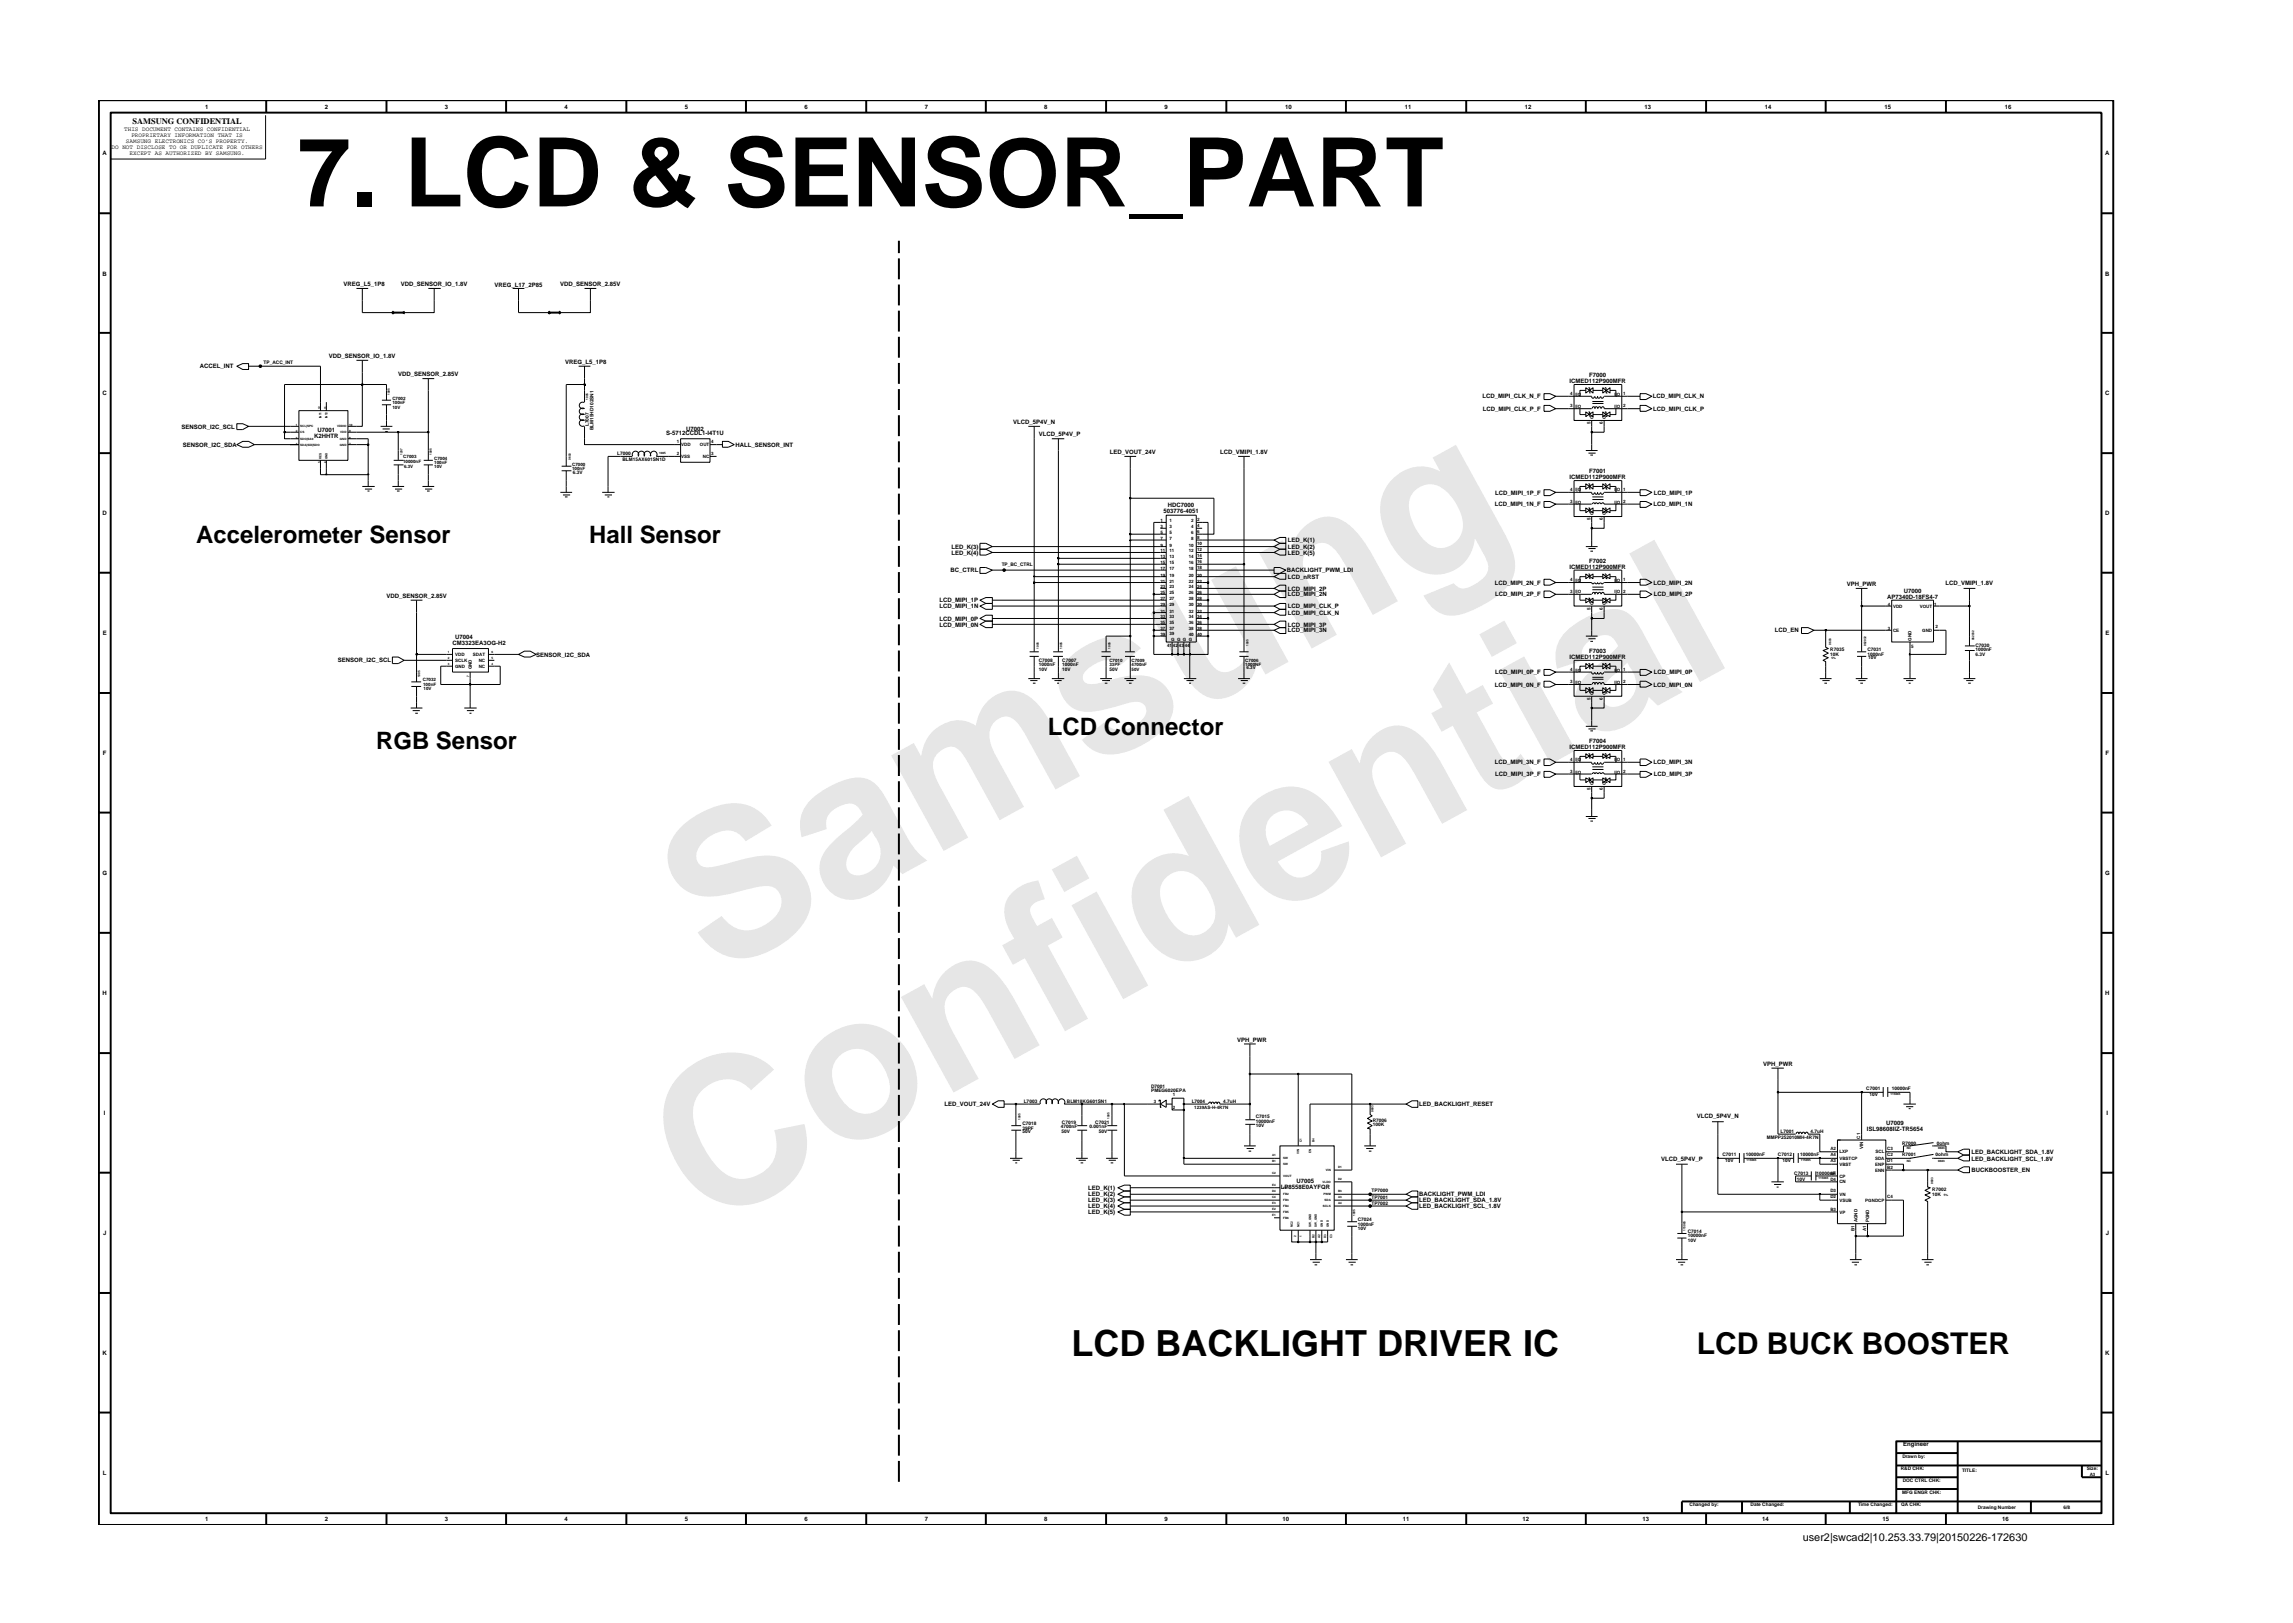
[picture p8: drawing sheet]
<svg xmlns="http://www.w3.org/2000/svg" width="297mm" height="210mm" viewBox="0 0 297 210" stroke-linecap="round" stroke-linejoin="round" font-family="sans-serif">
<defs><g id="words">
<g font-size="26.5" fill="#e6e6e6">
<text x="92.4" y="126.7" transform="rotate(-29 92.4 126.7)">Samsung</text>
<text x="91.1" y="159.4" transform="rotate(-29 91.1 159.4)">Confidential</text>
</g>
<text font-size="12.4" x="38.6" y="26.7">7. LCD &amp; SENSOR_PART</text>
<text font-size="4.7" x="138.8" y="175.6">LCD BACKLIGHT DRIVER IC</text>
<text font-size="3.9" x="219.8" y="175.5">LCD BUCK BOOSTER</text>
<g font-size="3.1">
<text x="25.4" y="70.4">Accelerometer Sensor</text>
<text x="76.3" y="70.4">Hall Sensor</text>
<text x="135.7" y="95.3">LCD Connector</text>
<text x="48.7" y="97">RGB Sensor</text>
</g>
<text font-size="1.4" x="233.5" y="199.7">user2|swcad2|10.253.33.79|20150226-172630</text>
<text font-size="1.1" x="17.2" y="16.1">SAMSUNG CONFIDENTIAL</text>
<g font-size=".8">
<text x="16.1" y="17">THIS DOCUMENT CONTAINS CONFIDENTIAL</text>
<text x="17" y="17.8">PROPRIETARY INFORMATION THAT IS</text>
<text x="26.6" y="14.1">1</text>
<text x="42.1" y="14.1">2</text>
<text x="57.6" y="14.1">3</text>
<text x="73.1" y="14.1">4</text>
<text x="88.7" y="14.1">5</text>
<text x="104.2" y="14.1">6</text>
<text x="119.8" y="14.1">7</text>
<text x="135.3" y="14.1">8</text>
<text x="150.9" y="14.1">9</text>
<text x="166.5" y="14.1">10</text>
<text x="182" y="14.1">11</text>
<text x="197.5" y="14.1">12</text>
<text x="213" y="14.1">13</text>
<text x="228.6" y="14.1">14</text>
<text x="244.1" y="14.1">15</text>
<text x="259.7" y="14.1">16</text>
<text x="13.3" y="20.1">A</text>
<text x="14.5" y="19.3">DO NOT DISCLOSE TO OR DUPLICATE FOR OTHERS</text>
<text x="16.3" y="18.5">SAMSUNG ELECTRONICS CO’S PROPERTY.</text>
<text x="16.8" y="20.1">EXCEPT AS AUTHORIZED BY SAMSUNG.</text>
<text x="272.7" y="20.1">A</text>
<text x="13.3" y="35.7">B</text>
<text x="272.7" y="35.7">B</text>
<text x="44.5" y="37.1">VREG_L5_1P8</text>
<text x="51.9" y="37.1">VDD_SENSOR_IO_1.8V</text>
<text x="64.1" y="37.2">VREG_L17_2P85</text>
<text x="72.6" y="37.1">VDD_SENSOR_2.85V</text>
<text x="25.9" y="47.7">ACCEL_INT</text>
<text x="42.6" y="46.4">VDD_SENSOR_IO_1.8V</text>
<text x="73.2" y="47.2">VREG_L5_1P8</text>
<text x="13.3" y="51.2">C</text>
<text x="51.6" y="48.7">VDD_SENSOR_2.85V</text>
<text x="192" y="51.6">LCD_MIPI_CLK_N_F</text>
<text x="192.1" y="53.2">LCD_MIPI_CLK_P_F</text>
<text x="203.3" y="49.6">ICMED112P900MFR</text>
<text x="205.9" y="48.8">F7000</text>
<text x="214.1" y="51.6">LCD_MIPI_CLK_N</text>
<text x="214.2" y="53.2">LCD_MIPI_CLK_P</text>
<text x="272.7" y="51.2">C</text>
<text x="23.5" y="55.5">SENSOR_I2C_SCL</text>
<text x="23.7" y="57.9">SENSOR_I2C_SDA</text>
<text x="40.7" y="56.7">K2HHTR</text>
<text x="41.1" y="55.9">U7001</text>
<text x="86.3" y="56.4">S-5712CCDL1-I4T1U</text>
<text x="88.9" y="55.8">U7002</text>
<text x="95.3" y="57.9">HALL_SENSOR_INT</text>
<text x="131.3" y="54.9">VLCD_5P4V_N</text>
<text x="134.6" y="56.5">VLCD_5P4V_P</text>
<text x="143.8" y="58.8">LED_VOUT_24V</text>
<text x="158.1" y="58.8">LCD_VMIPI_1.8V</text>
<text x="151.3" y="65.7">HDC7000</text>
<text x="193.6" y="65.6">LCD_MIPI_1N_F</text>
<text x="193.7" y="64.1">LCD_MIPI_1P_F</text>
<text x="203.3" y="62.1">ICMED112P900MFR</text>
<text x="205.9" y="61.3">F7001</text>
<text x="214.2" y="65.6">LCD_MIPI_1N</text>
<text x="214.2" y="64.1">LCD_MIPI_1P</text>
<text x="13.3" y="66.8">D</text>
<text x="123.3" y="71.1">LED_K(3)</text>
<text x="123.3" y="71.9">LED_K(4)</text>
<text x="150.7" y="66.5">503776-4051</text>
<text x="166.8" y="71.1">LED_K(2)</text>
<text x="166.8" y="70.2">LED_K(1)</text>
<text x="166.8" y="71.9">LED_K(5)</text>
<text x="272.7" y="66.8">D</text>
<text x="50.1" y="77.4">VDD_SENSOR_2.85V</text>
<text x="123.2" y="74.1">BC_CTRL</text>
<text x="166.7" y="74.1">BACKLIGHT_PWM_LDI</text>
<text x="166.8" y="75">LCD_nRST</text>
<text x="166.8" y="77.3">LCD_MIPI_2N</text>
<text x="166.8" y="76.5">LCD_MIPI_2P</text>
<text x="193.6" y="75.7">LCD_MIPI_2N_F</text>
<text x="193.7" y="77.3">LCD_MIPI_2P_F</text>
<text x="203.3" y="73.8">ICMED112P900MFR</text>
<text x="205.9" y="72.9">F7002</text>
<text x="214.2" y="75.7">LCD_MIPI_2N</text>
<text x="214.2" y="77.3">LCD_MIPI_2P</text>
<text x="239.2" y="75.9">VPH_PWR</text>
<text x="244.5" y="77.6">AP7340D-18FS4-7</text>
<text x="246.6" y="76.8">U7000</text>
<text x="252" y="75.7">LCD_VMIPI_1.8V</text>
<text x="13.3" y="82.3">E</text>
<text x="58.6" y="83.6">CM3323EA3OG-H2</text>
<text x="59" y="82.8">U7004</text>
<text x="121.7" y="78">LCD_MIPI_1P</text>
<text x="121.7" y="78.8">LCD_MIPI_1N</text>
<text x="121.7" y="80.4">LCD_MIPI_0P</text>
<text x="121.7" y="81.2">LCD_MIPI_0N</text>
<text x="166.8" y="79.6">LCD_MIPI_CLK_N</text>
<text x="166.8" y="78.8">LCD_MIPI_CLK_P</text>
<text x="166.8" y="81.9">LCD_MIPI_3N</text>
<text x="166.8" y="81.2">LCD_MIPI_3P</text>
<text x="229.9" y="81.9">LCD_EN</text>
<text x="272.7" y="82.3">E</text>
<text x="43.8" y="85.8">SENSOR_I2C_SCL</text>
<text x="69.5" y="85.1">SENSOR_I2C_SDA</text>
<text x="193.6" y="89">LCD_MIPI_0N_F</text>
<text x="193.7" y="87.3">LCD_MIPI_0P_F</text>
<text x="203.3" y="85.4">ICMED112P900MFR</text>
<text x="205.9" y="84.6">F7003</text>
<text x="214.2" y="89">LCD_MIPI_0N</text>
<text x="214.2" y="87.3">LCD_MIPI_0P</text>
<text x="13.3" y="97.8">F</text>
<text x="193.6" y="99">LCD_MIPI_3N_F</text>
<text x="193.7" y="100.6">LCD_MIPI_3P_F</text>
<text x="203.3" y="97.1">ICMED112P900MFR</text>
<text x="205.9" y="96.3">F7004</text>
<text x="214.2" y="99">LCD_MIPI_3N</text>
<text x="214.2" y="100.6">LCD_MIPI_3P</text>
<text x="272.8" y="97.8">F</text>
<text x="13.3" y="113.3">G</text>
<text x="272.7" y="113.3">G</text>
<text x="13.3" y="128.9">H</text>
<text x="272.7" y="128.9">H</text>
<text x="160.2" y="134.9">VPH_PWR</text>
<text x="122.3" y="143.3">LED_VOUT_24V</text>
<text x="183.8" y="143.3">LED_BACKLIGHT_RESET</text>
<text x="228.4" y="138.1">VPH_PWR</text>
<text x="13.5" y="144.4">I</text>
<text x="219.8" y="144.8">VLCD_5P4V_N</text>
<text x="241.8" y="146.5">ISL98608IIZ-TR5654</text>
<text x="244.3" y="145.7">U7009</text>
<text x="255.4" y="149.5">LED_BACKLIGHT_SDA_1.8V</text>
<text x="272.9" y="144.4">I</text>
<text x="141" y="155.8">LED_K(3)</text>
<text x="141" y="155">LED_K(2)</text>
<text x="141" y="154.2">LED_K(1)</text>
<text x="165.9" y="154">LP8558E0AYFQR</text>
<text x="168" y="153.2">U7005</text>
<text x="183.8" y="155.8">LED_BACKLIGHT_SDA_1.8V</text>
<text x="183.8" y="155">BACKLIGHT_PWM_LDI</text>
<text x="215.2" y="150.3">VLCD_5P4V_P</text>
<text x="255.4" y="151.9">BUCKBOOSTER_EN</text>
<text x="255.4" y="150.3">LED_BACKLIGHT_SCL_1.8V</text>
<text x="13.4" y="160">J</text>
<text x="141" y="157.3">LED_K(5)</text>
<text x="141" y="156.5">LED_K(4)</text>
<text x="183.8" y="156.5">LED_BACKLIGHT_SCL_1.8V</text>
<text x="272.8" y="160">J</text>
<text x="13.3" y="175.5">K</text>
<text x="272.7" y="175.5">K</text>
<text x="13.3" y="191.1">L</text>
<text x="246.5" y="187.3">Engineer</text>
<text x="272.8" y="191.1">L</text>
<text x="26.6" y="197.1">1</text>
<text x="42.1" y="197.1">2</text>
<text x="57.6" y="197.1">3</text>
<text x="73.1" y="197.1">4</text>
<text x="88.7" y="197.1">5</text>
<text x="104.2" y="197.1">6</text>
<text x="119.8" y="197.1">7</text>
<text x="135.3" y="197.1">8</text>
<text x="150.9" y="197.1">9</text>
<text x="166.1" y="197.1">10</text>
<text x="181.7" y="197.1">11</text>
<text x="197.2" y="197.1">12</text>
<text x="212.8" y="197.1">13</text>
<text x="228.3" y="197.1">14</text>
<text x="243.9" y="197.1">15</text>
<text x="259.4" y="197.1">16</text>
</g>
<g font-size=".6">
<text x="34.1" y="47.2">TP_ACC_INT</text>
<text x="50.8" y="51.8">C7002</text>
<text x="50.8" y="52.4">100nF</text>
<text x="50.8" y="52.9">10V</text>
<text x="203.4" y="52.8">3</text>
<text x="203.4" y="51.2">4</text>
<text x="204.1" y="52.8">I|O</text>
<text x="204.1" y="51.3">I|O</text>
<text x="209.1" y="51.3">I|O</text>
<text x="209.1" y="52.8">I|O</text>
<text x="210.3" y="51.2">1</text>
<text x="210.3" y="52.8">2</text>
<text x="52.2" y="60">10000nF</text>
<text x="52.2" y="59.4">C7003</text>
<text x="56.2" y="59.5">C7004</text>
<text x="76.3" y="55.2" transform="rotate(-90 76.3 55.2)">L7007</text>
<text x="76.9" y="55.8" transform="rotate(-90 76.9 55.8)">BLM15HD102SN1</text>
<text x="80" y="58.9">L7000</text>
<text x="80.6" y="59.8">BLM15AX601SN1D</text>
<text x="87.7" y="57.4">1</text>
<text x="87.7" y="59">2</text>
<text x="88.3" y="57.8">VDD</text>
<text x="88.3" y="59.3">VSS</text>
<text x="90.7" y="57.8">OUT</text>
<text x="91.1" y="59.3">NC</text>
<text x="92.1" y="59">3</text>
<text x="92.1" y="57.4">4</text>
<text x="206" y="55" transform="rotate(-90 206 55)">5</text>
<text x="206.4" y="54.3" transform="rotate(-90 206.4 54.3)">G</text>
<text x="207.6" y="55" transform="rotate(-90 207.6 55)">6</text>
<text x="208" y="54.3" transform="rotate(-90 208 54.3)">G</text>
<text x="52.3" y="60.6">6.3V</text>
<text x="56.2" y="60.6">10V</text>
<text x="56.2" y="60.1">100nF</text>
<text x="74.1" y="60.3">C7000</text>
<text x="74.1" y="60.9">100nF</text>
<text x="74.2" y="61.4">6.3V</text>
<text x="203.4" y="65.2">3</text>
<text x="203.4" y="63.6">4</text>
<text x="204.1" y="65.3">I|O</text>
<text x="204.1" y="63.7">I|O</text>
<text x="209.1" y="63.7">I|O</text>
<text x="209.1" y="65.3">I|O</text>
<text x="210.3" y="63.6">1</text>
<text x="210.3" y="65.2">2</text>
<text x="150.3" y="67.7">1</text>
<text x="150.3" y="71.6">11</text>
<text x="150.3" y="69.2">5</text>
<text x="150.3" y="68.4">3</text>
<text x="150.3" y="70.8">9</text>
<text x="150.3" y="70">7</text>
<text x="151.5" y="67.7">1</text>
<text x="151.5" y="71.6">11</text>
<text x="151.5" y="69.2">5</text>
<text x="151.5" y="70.8">9</text>
<text x="151.5" y="68.4">3</text>
<text x="151.5" y="70">7</text>
<text x="154" y="70.8">10</text>
<text x="154" y="71.6">12</text>
<text x="154.3" y="69.2">6</text>
<text x="154.3" y="70">8</text>
<text x="154.3" y="68.4">4</text>
<text x="154.3" y="67.7">2</text>
<text x="155.1" y="69">6</text>
<text x="155.1" y="69.9">8</text>
<text x="155.1" y="68.3">4</text>
<text x="155.1" y="67.5">2</text>
<text x="155.1" y="70.6">10</text>
<text x="155.1" y="71.4">12</text>
<text x="206" y="67.4" transform="rotate(-90 206 67.4)">5</text>
<text x="206.4" y="66.7" transform="rotate(-90 206.4 66.7)">G</text>
<text x="207.6" y="67.4" transform="rotate(-90 207.6 67.4)">6</text>
<text x="208" y="66.7" transform="rotate(-90 208 66.7)">G</text>
<text x="129.8" y="73.3">TP_BC_CTRL</text>
<text x="150.3" y="75.5">21</text>
<text x="150.3" y="77">25</text>
<text x="150.3" y="72.3">13</text>
<text x="150.3" y="73.9">17</text>
<text x="150.3" y="76.2">23</text>
<text x="150.3" y="77.8">27</text>
<text x="150.3" y="73.1">15</text>
<text x="150.3" y="74.7">19</text>
<text x="151.5" y="75.5">21</text>
<text x="151.5" y="76.2">23</text>
<text x="151.5" y="77">25</text>
<text x="151.5" y="77.8">27</text>
<text x="151.5" y="72.3">13</text>
<text x="151.5" y="73.9">17</text>
<text x="151.5" y="73.1">15</text>
<text x="151.5" y="74.7">19</text>
<text x="154" y="75.5">22</text>
<text x="154" y="76.2">24</text>
<text x="154" y="77">26</text>
<text x="154" y="72.3">14</text>
<text x="154" y="73.9">18</text>
<text x="154" y="77.8">28</text>
<text x="154" y="74.7">20</text>
<text x="154" y="73.1">16</text>
<text x="155.1" y="75.5">22</text>
<text x="155.1" y="77">26</text>
<text x="155.1" y="77.8">28</text>
<text x="155.1" y="74.7">20</text>
<text x="155.1" y="76.2">24</text>
<text x="155.1" y="72.2">14</text>
<text x="155.1" y="72.9">16</text>
<text x="155.1" y="73.8">18</text>
<text x="203.4" y="75.3">4</text>
<text x="203.4" y="76.8">3</text>
<text x="204.1" y="75.3">I|O</text>
<text x="204.1" y="76.9">I|O</text>
<text x="209.1" y="75.3">I|O</text>
<text x="209.1" y="76.9">I|O</text>
<text x="210.3" y="75.3">1</text>
<text x="210.3" y="76.8">2</text>
<text x="150.3" y="78.5">29</text>
<text x="150.3" y="80.1">33</text>
<text x="150.3" y="81.6">37</text>
<text x="150.3" y="82.4">39</text>
<text x="150.3" y="79.4">31</text>
<text x="150.3" y="80.9">35</text>
<text x="151.2" y="83.8">41</text>
<text x="151.5" y="78.5">29</text>
<text x="151.5" y="79.4">31</text>
<text x="151.5" y="80.1">33</text>
<text x="151.5" y="80.9">35</text>
<text x="151.5" y="81.6">37</text>
<text x="151.5" y="82.2">39</text>
<text x="151.7" y="83">G G G G</text>
<text x="151.9" y="83.8">42 43</text>
<text x="153.5" y="83.8">44</text>
<text x="154" y="79.4">32</text>
<text x="154" y="80.1">34</text>
<text x="154" y="80.9">36</text>
<text x="154" y="81.6">38</text>
<text x="154" y="82.4">40</text>
<text x="154" y="78.5">30</text>
<text x="155.1" y="80.1">34</text>
<text x="155.1" y="81.6">38</text>
<text x="155.1" y="82.4">40</text>
<text x="155.1" y="79.4">32</text>
<text x="155.1" y="80.9">36</text>
<text x="155.1" y="78.5">30</text>
<text x="206" y="79" transform="rotate(-90 206 79)">5</text>
<text x="206.4" y="78.4" transform="rotate(-90 206.4 78.4)">G</text>
<text x="207.6" y="79" transform="rotate(-90 207.6 79)">6</text>
<text x="208" y="78.4" transform="rotate(-90 208 78.4)">G</text>
<text x="244.6" y="81.6">3</text>
<text x="244.6" y="78.5">4</text>
<text x="245.2" y="81.9">CE</text>
<text x="245.2" y="78.7">VDD</text>
<text x="247.6" y="84">5</text>
<text x="247.6" y="83" transform="rotate(-90 247.6 83)">GND</text>
<text x="248.7" y="78.7">VOUT</text>
<text x="249" y="81.9">GND</text>
<text x="250.6" y="78.5">1</text>
<text x="250.7" y="81.3">2</text>
<text x="255.9" y="83.8">C7030</text>
<text x="54.8" y="88.3">C7032</text>
<text x="54.8" y="88.8">100nF</text>
<text x="54.9" y="89.4">10V</text>
<text x="59" y="85">VDD</text>
<text x="59" y="85.8">SCLK</text>
<text x="59" y="86.5">GND</text>
<text x="61.1" y="86.7" transform="rotate(-90 61.1 86.7)">GND</text>
<text x="61.3" y="85">SDAT</text>
<text x="62" y="86.5">NC</text>
<text x="62" y="85.8">NC</text>
<text x="134.6" y="85.7">C7008</text>
<text x="134.6" y="86.3">1000nF</text>
<text x="134.6" y="86.9">10V</text>
<text x="137.6" y="86.3">1000nF</text>
<text x="137.6" y="86.9">10V</text>
<text x="137.6" y="85.7">C7007</text>
<text x="143.7" y="85.7">C7010</text>
<text x="143.7" y="86.9">50V</text>
<text x="143.7" y="86.3">33PF</text>
<text x="146.6" y="85.7">C7009</text>
<text x="146.6" y="86.9">50V</text>
<text x="146.6" y="86.3">4700nF</text>
<text x="161.3" y="86.3">1000NF</text>
<text x="161.3" y="85.7">C7006</text>
<text x="161.5" y="86.7">6.3V</text>
<text x="203.4" y="88.5">3</text>
<text x="203.4" y="87">4</text>
<text x="204.1" y="88.5">I|O</text>
<text x="204.1" y="87">I|O</text>
<text x="209.1" y="87">I|O</text>
<text x="209.1" y="88.5">I|O</text>
<text x="210.3" y="87">1</text>
<text x="210.3" y="88.5">2</text>
<text x="237.1" y="84.4">R7035</text>
<text x="237.1" y="84.9">10K</text>
<text x="241.9" y="84.9">1000nF</text>
<text x="241.9" y="84.4">C7031</text>
<text x="242" y="85.4">10V</text>
<text x="255.9" y="84.9">6.3V</text>
<text x="255.9" y="84.4">1000nF</text>
<text x="206" y="90.7" transform="rotate(-90 206 90.7)">5</text>
<text x="206.4" y="90" transform="rotate(-90 206.4 90)">G</text>
<text x="207.6" y="90.7" transform="rotate(-90 207.6 90.7)">6</text>
<text x="208" y="90" transform="rotate(-90 208 90)">G</text>
<text x="203.4" y="100.1">3</text>
<text x="203.4" y="98.6">4</text>
<text x="204.1" y="100.2">I|O</text>
<text x="204.1" y="98.6">I|O</text>
<text x="206.4" y="101.7" transform="rotate(-90 206.4 101.7)">G</text>
<text x="208" y="101.7" transform="rotate(-90 208 101.7)">G</text>
<text x="209.1" y="98.6">I|O</text>
<text x="209.1" y="100.2">I|O</text>
<text x="210.3" y="98.6">1</text>
<text x="210.3" y="100.1">2</text>
<text x="206" y="102.4" transform="rotate(-90 206 102.4)">5</text>
<text x="207.6" y="102.4" transform="rotate(-90 207.6 102.4)">6</text>
<text x="132.6" y="142.8">L7003</text>
<text x="138.2" y="142.8">BLM18KG601SN1</text>
<text x="149.1" y="141.5">PMEG6020EPA</text>
<text x="149.1" y="140.9">D7001</text>
<text x="149.5" y="142.9">3</text>
<text x="151.9" y="142">1</text>
<text x="151.9" y="143.6">2</text>
<text x="154.4" y="142.9">L7004</text>
<text x="154.7" y="143.7">1239AS-H-4R7N</text>
<text x="158.4" y="142.9">4.7uH</text>
<text x="241.8" y="141.3">C7001</text>
<text x="242.2" y="142">10V</text>
<text x="245.1" y="141.3">10000nF</text>
<text x="132.4" y="146.8">50V</text>
<text x="132.4" y="145.7">C7018</text>
<text x="132.4" y="146.3">39PF</text>
<text x="137.4" y="146.2">4700nF</text>
<text x="137.5" y="146.8">50V</text>
<text x="137.6" y="145.6">C7019</text>
<text x="141.1" y="146.2">0.001nF</text>
<text x="141.9" y="145.6">C7021</text>
<text x="142.3" y="146.8">50V</text>
<text x="162.7" y="144.8">C7015</text>
<text x="162.7" y="146">10V</text>
<text x="162.7" y="145.4">10000nF</text>
<text x="177.8" y="145.3">R7006</text>
<text x="177.8" y="145.9">100K</text>
<text x="223.1" y="149.8">C7011</text>
<text x="226.2" y="149.8">10000nF</text>
<text x="228.9" y="147.5">MMPP252010MH-4R7N</text>
<text x="230.3" y="149.8">C7012</text>
<text x="230.7" y="146.8">L7001</text>
<text x="233.2" y="149.8">10000nF</text>
<text x="234.6" y="146.8">4.7uH</text>
<text x="237.1" y="149">A2</text>
<text x="237.1" y="149.8">A4</text>
<text x="238.3" y="149.4">LXP</text>
<text x="241" y="147.5" transform="rotate(-90 241 147.5)">C1</text>
<text x="241.4" y="148.8" transform="rotate(-90 241.4 148.8)">VIN</text>
<text x="243" y="149.4">SCL</text>
<text x="244.5" y="149.8">C2</text>
<text x="244.5" y="149">C3</text>
<text x="246.4" y="148.3">R7000</text>
<text x="246.4" y="149.8">R7001</text>
<text x="250.7" y="149.8">0ohm</text>
<text x="250.9" y="148.3">0ohm</text>
<text x="177.7" y="154.5">TP7000</text>
<text x="177.7" y="155.3">TP7001</text>
<text x="223.5" y="150.6">10V</text>
<text x="230.9" y="150.6">10V</text>
<text x="232.4" y="152.2">C7013</text>
<text x="232.8" y="152.9">10V</text>
<text x="235.3" y="152.2">10000nF</text>
<text x="237.1" y="155.2">D2</text>
<text x="237.1" y="154.5">D3</text>
<text x="237.1" y="152.9">D4</text>
<text x="237.1" y="150.6">A3</text>
<text x="237.1" y="152.2">B4</text>
<text x="238.3" y="155.7">VSUB</text>
<text x="238.3" y="154.9">VN</text>
<text x="238.3" y="153.3">CN</text>
<text x="238.3" y="151">VBST</text>
<text x="238.3" y="150.3">VBSTCP</text>
<text x="238.3" y="152.6">CP</text>
<text x="241.6" y="155.7">PGNDCP</text>
<text x="242.9" y="150.3">SDA</text>
<text x="242.9" y="151.8">ENN</text>
<text x="242.9" y="151">ENP</text>
<text x="244.5" y="155.2">C4</text>
<text x="244.5" y="150.6">D1</text>
<text x="244.5" y="151.4">B2</text>
<text x="250.3" y="154.9">10K</text>
<text x="250.3" y="154.3">R7002</text>
<text x="175.9" y="159.4">10V</text>
<text x="175.9" y="158.8">1000nF</text>
<text x="175.9" y="158.2">C7024</text>
<text x="177.7" y="156">TP7002</text>
<text x="218.6" y="160.9">10V</text>
<text x="218.6" y="159.7">C7014</text>
<text x="218.6" y="160.3">10000nF</text>
<text x="237.1" y="156.8">B3</text>
<text x="238.3" y="157.2">VP</text>
<text x="240.2" y="159.5" transform="rotate(-90 240.2 159.5)">B1</text>
<text x="240.6" y="158.4" transform="rotate(-90 240.6 158.4)">AGND</text>
<text x="241.8" y="159.5" transform="rotate(-90 241.8 159.5)">A1</text>
<text x="242.1" y="158.4" transform="rotate(-90 242.1 158.4)">PGND</text>
<text x="246.2" y="190.4">R&amp;D CHK:</text>
<text x="246.4" y="188.9">Drawn by:</text>
<text x="254.2" y="190.7">TITLE:</text>
<text x="270.3" y="190.4">Size:</text>
<text x="270.7" y="191.2">A3</text>
<text x="218.9" y="195.1">Changed by:</text>
<text x="226.8" y="195.1">Date Changed:</text>
<text x="240.7" y="195.1">Time Changed:</text>
<text x="246.3" y="195.1">QA CHK:</text>
<text x="246.4" y="193.5">MFG ENGR CHK:</text>
<text x="246.5" y="192">DOC CTRL CHK:</text>
<text x="256.2" y="195.5">Drawing Number</text>
<text x="267.3" y="195.5">6/8</text>
</g>
<g font-size=".4">
<text x="41.5" y="53" transform="rotate(-90 41.5 53)">12</text>
<text x="42.3" y="53" transform="rotate(-90 42.3 53)">11</text>
<text x="50.5" y="51.2" transform="rotate(-90 50.5 51.2)">1005</text>
<text x="76.2" y="51.8" transform="rotate(-90 76.2 51.8)">1005</text>
<text x="38.3" y="55.2">1</text>
<text x="38.3" y="57.6">4</text>
<text x="38.3" y="56.8">3</text>
<text x="38.3" y="56">2</text>
<text x="38.9" y="55.4">SCL|SPC</text>
<text x="38.9" y="57.7">SDA|SDI|SDO</text>
<text x="38.9" y="57">SDO|SA0</text>
<text x="38.9" y="56.1">CS</text>
<text x="41.5" y="59.9" transform="rotate(-90 41.5 59.9)">5</text>
<text x="41.7" y="54.2" transform="rotate(-90 41.7 54.2)">INT1</text>
<text x="41.7" y="59.5" transform="rotate(-90 41.7 59.5)">RES</text>
<text x="42.3" y="59.9" transform="rotate(-90 42.3 59.9)">6</text>
<text x="42.4" y="59.5" transform="rotate(-90 42.4 59.5)">GND</text>
<text x="42.4" y="54.2" transform="rotate(-90 42.4 54.2)">INT2</text>
<text x="43.7" y="55.4">VDDIO</text>
<text x="44" y="57">GND</text>
<text x="44" y="57.7">GND</text>
<text x="44.1" y="56.1">VDD</text>
<text x="45.2" y="55.2">10</text>
<text x="45.2" y="56.8">8</text>
<text x="45.2" y="57.6">7</text>
<text x="45.2" y="56">9</text>
<text x="52.1" y="59" transform="rotate(-90 52.1 59)">1207</text>
<text x="55.9" y="59" transform="rotate(-90 55.9 59)">1005</text>
<text x="73.9" y="59.6" transform="rotate(-90 73.9 59.6)">0603</text>
<text x="85.4" y="58.8">1005</text>
<text x="161.7" y="83.7" transform="rotate(-90 161.7 83.7)">1005</text>
<text x="237.2" y="83.5" transform="rotate(-90 237.2 83.5)">0603</text>
<text x="241.8" y="83.7" transform="rotate(-90 241.8 83.7)">062032</text>
<text x="255.7" y="82.9" transform="rotate(-90 255.7 82.9)">062032</text>
<text x="54.4" y="87.8" transform="rotate(-90 54.4 87.8)">1005</text>
<text x="58" y="84.6">1</text>
<text x="58" y="85.3">2</text>
<text x="58" y="86.2">3</text>
<text x="60.8" y="87.7" transform="rotate(-90 60.8 87.7)">7</text>
<text x="63.7" y="86.2">4</text>
<text x="63.7" y="85.3">5</text>
<text x="63.7" y="84.6">6</text>
<text x="134.6" y="84" transform="rotate(-90 134.6 84)">1005</text>
<text x="137.6" y="84" transform="rotate(-90 137.6 84)">1005</text>
<text x="143.9" y="84" transform="rotate(-90 143.9 84)">1005</text>
<text x="237.3" y="85.4">5%</text>
<text x="244.9" y="141.9">115065</text>
<text x="132.2" y="145.1" transform="rotate(-90 132.2 145.1)">1005</text>
<text x="143.7" y="145" transform="rotate(-90 143.7 145)">1005</text>
<text x="164.8" y="149.8">A1</text>
<text x="168.3" y="149.5" transform="rotate(-90 168.3 149.5)">VIN</text>
<text x="168.7" y="147.9" transform="rotate(-90 168.7 147.9)">C1</text>
<text x="169.8" y="149.4" transform="rotate(-90 169.8 149.4)">EN</text>
<text x="170.3" y="147.9" transform="rotate(-90 170.3 147.9)">B4</text>
<text x="177.9" y="144.1" transform="rotate(-90 177.9 144.1)">0603</text>
<text x="247" y="148.9">NC</text>
<text x="251.1" y="148.9">0603</text>
<text x="164.8" y="155.2">C4</text>
<text x="164.8" y="154.4">D4</text>
<text x="164.8" y="150.5">B1</text>
<text x="164.8" y="152.1">C2</text>
<text x="164.8" y="156">E3</text>
<text x="164.8" y="153.7">E4</text>
<text x="166.2" y="155.6">FB3</text>
<text x="166.2" y="150.2">SW</text>
<text x="166.2" y="154.9">FB2</text>
<text x="166.2" y="151">SW</text>
<text x="166.2" y="152.5">VOUT</text>
<text x="166.2" y="154">FB1</text>
<text x="171.3" y="153.2">VLDO</text>
<text x="171.5" y="154.9">PWM</text>
<text x="171.6" y="155.6">SDA</text>
<text x="171.8" y="151.7">VIN</text>
<text x="173.3" y="151.3">D1</text>
<text x="173.3" y="152.9">D2</text>
<text x="173.3" y="154.4">B3</text>
<text x="173.3" y="155.2">A3</text>
<text x="173.3" y="156">A4</text>
<text x="226.3" y="150.4">115065</text>
<text x="233.3" y="150.4">115065</text>
<text x="235.6" y="152.8">115065</text>
<text x="247" y="150.5">NC</text>
<text x="250.4" y="153.4" transform="rotate(-90 250.4 153.4)">0603</text>
<text x="251.1" y="150.5">0603</text>
<text x="251.8" y="154.9">5%</text>
<text x="164.8" y="157.6">E1</text>
<text x="164.8" y="156.8">E2</text>
<text x="166.2" y="157.9">FB6</text>
<text x="166.2" y="157.1">FB5</text>
<text x="166.2" y="156.4">FB4</text>
<text x="167.5" y="158.9" transform="rotate(-90 167.5 158.9)">NC2</text>
<text x="167.9" y="160.2" transform="rotate(-90 167.9 160.2)">2</text>
<text x="168.3" y="158.9" transform="rotate(-90 168.3 158.9)">NC1</text>
<text x="168.7" y="160.2" transform="rotate(-90 168.7 160.2)">1</text>
<text x="169.8" y="158.9" transform="rotate(-90 169.8 158.9)">SW_GND</text>
<text x="170.3" y="160.4" transform="rotate(-90 170.3 160.4)">B2</text>
<text x="170.6" y="158.9" transform="rotate(-90 170.6 158.9)">SW_GND</text>
<text x="171" y="160.4" transform="rotate(-90 171 160.4)">A2</text>
<text x="171.4" y="156.4">SCLK</text>
<text x="171.4" y="158.9" transform="rotate(-90 171.4 158.9)">GND</text>
<text x="171.8" y="160.4" transform="rotate(-90 171.8 160.4)">D3</text>
<text x="172.1" y="158.9" transform="rotate(-90 172.1 158.9)">GND</text>
<text x="172.6" y="160.4" transform="rotate(-90 172.6 160.4)">C3</text>
<text x="175.6" y="157.5" transform="rotate(-90 175.6 157.5)">1005</text>
<text x="218.3" y="159.5" transform="rotate(-90 218.3 159.5)">115065</text>
</g>
</g></defs>
<g fill="none" stroke="#000" stroke-width=".13">
<path d="M34.4 14.9v5.7h-20.1M46.2 37.4h1.5M46.9 37.4v3.1h3.9M55.5 37.4h1.6M56.2 37.4v3.1h-3.8M66.4 37.4h1.5M67.2 37.4v3.1h3.9M75.7 37.4h1.5M76.5 37.4v3.1h-3.9M30.7 57.6l.7-.4h.8l.8 .4-.8 .3h-.8zM30.7 47.4l.7-.3h.8v.8h-.8zM30.7 54.9h.7l.8 .3-.8 .5h-.7z"/>
<path d="M32.2 55.2h6.5M32.2 47.4h9.3v5.8M33 57.6h4.6M33.6 47.4h.2v.1h-.2zM36.8 55.9h.1v.2h-.1zM36.9 56v.8h1.8M36.9 56h1.8M38.7 57.6h-1.1h1.1M38.7 53.2h6.4v6.4h-6.4zM41.5 59.6v1.9h6.2M42.3 52.1v1.1M42.3 59.6v1.9"/>
<path d="M45.1 56.8h2.6v6.2M45.1 56h10.4M45.1 57.6h2.6M46.2 46.7h1.5M46.8 49.7h.2v.2h-.2zM46.9 46.7v8.5h-1.8M47.6 57.5h.2v.2h-.2zM49.3 55.2h1.5M49.5 52.4h1.2M49.5 51.8h1.2M49.6 55.6h.9M49.9 55.9h.3"/>
<path d="M50.1 51.8v-2h-13.2v6.2M50.1 52.4v2.8M51 59.6h1.3M51.5 55.9h.2v.2h-.2zM51.6 56v3.6M54.7 49.1h1.5M54.9 59.6h1.2M55.4 55.9h.2v.2h-.2zM55.5 49.1v10.5M75 47.4h1.5M75.6 49.7h.2v.2h-.2zM75.7 52.2a.42 .42 0 0 0-.7 .3 .42 .42 0 0 0 .7 .4"/>
<path d="M75.7 55.2v2.4h12.5M75.7 49.8h-2.4v10.6M75.7 47.4v4.7M75.7 53.7a.42 .42 0 0 0-.7 .3 .42 .42 0 0 0 .7 .4M75.7 54.5a.42 .42 0 0 0-.7 .3 .42 .42 0 0 0 .7 .4M75.7 52.9a.42 .42 0 0 0-.7 .4 .42 .42 0 0 0 .7 .3M81.9 59.1h-3.1v4.7M82 59.1a.42 .42 0 0 1 .3-.7 .42 .42 0 0 1 .4 .7M82.7 59.1a.42 .42 0 0 1 .4-.7 .42 .42 0 0 1 .3 .7M83.5 59.1a.42 .42 0 0 1 .3-.7 .42 .42 0 0 1 .4 .7M84.3 59.1a.42 .42 0 0 1 .4-.7 .42 .42 0 0 1 .3 .7h3.2M88.2 56.8h3.8v3.1h-3.8z"/>
<path d="M92 59.1h.8M92 57.6h1.6M93.6 57.2h.7l.8 .4-.8 .3h-.7zM133.2 55.2h1.5M134 55.2v29.2M136.3 56.8h1.6M137.1 56.8v27.6M145.7 59.1h1.5M146.4 59.1v25.3M160.4 59.1h1.5M161.1 59.1v25.3M200 52.5h.8l.7 .4-.7 .4h-.8z"/>
<path d="M200 51h.8l.7 .3-.7 .5h-.8zM201.5 51.3h4.7v.2l.2 .1 .1-.1v-.1M201.5 52.9h4.7M203.9 49.8h6.2v4.7h-6.2zM204.7 52.9v.8h.7M205.4 53.4v.6l1-.6v.6zM205.4 50.2l1 .7v-.7l-1 .7zM205.4 50.6h-.7v.7M205.4 58.4h1.6M205.8 53.4h.1v.6h.1M205.8 50.2h.1v.7h.1M205.8 58.7h.9"/>
<path d="M206 59h.4M206.1 55.9h.2v.2h-.2zM206.2 54.5v3.9M206.3 52h1.4M206.3 52.3h1.4M206.3 52.9v-.2h.1h.2v.2M206.4 50.6h1.2M206.4 53.7h1.2M206.6 52.9l.1-.2h.1h.1v.2M206.6 51.3l.1 .2 .1 .1 .1-.1v-.2M207 51.3v.2l.1 .1 .1-.1 .1-.1M207 52.9l.1-.2h.1h.1l.1 .2"/>
<path d="M207.4 51.3v.2l.1 .1 .2-.1v-.1M207.5 52.9v-.2h.1h.2v.2h4.7M207.6 53.4v.6l1-.6v.6zM207.6 50.2v.7l1-.7v.7zM207.8 51.3h4.7M207.8 54.5v1.5h-1.6M207.9 53.4h.2v.6h.1M207.9 50.2h.2v.7h.1M208.6 50.6h.7v.7M209.3 52.9v.8h-.7M212.5 52.5h.7l.8 .4-.8 .4h-.7zM212.5 51h.7l.8 .3-.8 .5h-.7z"/>
<path d="M42.2 61.4h.2v.1h-.2zM46.9 63h1.6M47.3 63.4h.9M47.6 61.4h.2v.1h-.2zM47.6 63.6h.3M50.8 63h1.6M51 60.2h1.3M51.2 63.4h.9M51.4 63.6h.4M51.6 60.2v2.8M53.2 77.8h1.5M54 77.8v10.5"/>
<path d="M54.7 63h1.5M54.9 60.2h1.2M55.1 63.4h.9M55.3 63.6h.4M55.5 60.2v2.8M72.6 63.8h1.5M72.8 61h1.2M72.8 60.4h1.2M72.9 64.1h1M73.2 64.4h.3M73.3 61v2.8M78 63.8h1.6"/>
<path d="M78.3 64.1h1M78.7 64.4h.2M126.9 71.1h.8l.9 .5-.9 .3h-.8zM126.9 73.5h.8l.9 .4-.9 .4h-.8zM126.9 70.4h.8l.9 .4-.9 .3h-.8zM127.7 78.2l-.8-.4 .8-.4h.9v.8M127.7 78.2l-.8 .3 .8 .4h.9v-.7M127.7 78.2h.9M128.6 70.8h22.5M128.6 73.9h22.5M128.6 71.6h22.5M128.6 78.5h22.5"/>
<path d="M128.6 77.8h22.5M130 73.8h.2v.1h-.2zM133.9 75.4h.2v.2h-.2zM133.9 74.6h.2v.1h-.2zM134 75.5h17.1M134 74.7h17.1M137 73h.2v.2h-.2zM137 72.2h.2v.2h-.2zM137.1 73.1h14M137.1 72.3h14M146.3 70h.2h-.2zM146.3 69.1h.2v.2h-.2z"/>
<path d="M146.3 64.5h.2v.1h-.2zM146.4 64.5h10.9v4.7h-2.3M146.4 70h4.7M146.4 69.2h4.7M149.4 79.3h.1v.1h-.1zM149.4 76.9h.1v.2h-.1zM149.5 77h1.6M149.5 79.4h1.6M150.3 76.2h.8M150.3 68.4h.8M151.1 66.7h3.9v16.5h-3.9zM151.1 67.7h-1.6v17.1h7v-2.4"/>
<path d="M155 76.2h10M155 70.8h10M155 75.5h1.5M155 74.7h10M155 73.9h10M155 71.6h10M155 70h10M155 77h10M155 73.1h6.1M155 72.3h.7M155 79.4h10M155 78.5h10"/>
<path d="M155 68.4h.7M155 67.7h1.5v14.7M155 77.8h1.5M156.4 77.7h.2v.1h-.2zM156.4 75.4h.2v.2h-.2zM161.1 73h.1v.2h-.1zM165 76.2l.8-.4h.8v.8h-.8zM165 70.8l.8-.4h.8v.7h-.8zM165 77l.8-.4h.8v.8h-.8zM165 74.7l.8-.4h.8v.7h-.8zM165 73.5h.8l.8 .4-.8 .4h-.8zM165 78.5l.8-.3h.8v.7h-.8z"/>
<path d="M165 79.4l.8-.5h.8v.8h-.8zM165 71.6l.8-.5h.8v.8h-.8zM165 70l.8-.4h.8v.8h-.8zM200 76.6h.8l.7 .4-.7 .4h-.8zM200 65h.8l.7 .3-.7 .4h-.8zM200 63.4h.8l.7 .4-.7 .4h-.8zM200 75h.8l.7 .5-.7 .3h-.8zM201.5 75.5h4.7l.2 .1 .1-.1M201.5 65.3h4.7M201.5 63.8h4.7M201.5 77h4.7M203.9 62.3h6.2v4.6h-6.2z"/>
<path d="M203.9 73.9h6.2v4.6h-6.2zM204.7 65.3v.9h.7M204.7 77v.8h.7M205.4 65.8v.6l1-.6v.6zM205.4 62.7l1 .7v-.7l-1 .7zM205.4 63h-.7v.8M205.4 77.5l1 .6v-.6l-1 .6zM205.4 74.4v.6l1-.6v.6zM205.4 74.7h-.7v.8M205.4 70.8h1.6M205.8 65.8h.1v.6h.1M205.8 62.7h.1v.7h.1"/>
<path d="M205.8 77.5h.1v.6h.1M205.8 74.4h.1v.6h.1M205.8 71.1h.9M206 71.4h.4M206.1 68.4h.2v.1h-.2zM206.2 66.9v3.9M206.2 78.5v3.9M206.2 63.8v.2h.2h.1v-.2M206.3 65.3l.1-.2 .2 .2 .2-.2 .2 .2M206.3 64.4h1.4M206.3 64.7h1.4M206.3 76.1h1.4"/>
<path d="M206.3 76.4h1.4M206.3 77v-.2l.1-.1 .2 .1v.2M206.4 63h1.2M206.4 66.2h1.2M206.4 74.7h1.2M206.4 77.8h1.2M206.6 75.5l.2 .1 .2-.1 .1 .1 .2-.1M206.6 63.8l.1 .2h.1h.1v-.2M206.6 77l.1-.2 .1-.1 .1 .1v.2M207 63.8v.2h.1h.1l.1-.2M207 65.3l.2-.2 .2 .2M207 77l.1-.2 .1-.1 .1 .1 .1 .2"/>
<path d="M207.4 75.5l.1 .1 .2-.1M207.4 63.8v.2h.1h.2v-.2M207.5 65.3l.1-.2 .2 .2h4.7M207.5 77v-.2l.1-.1 .2 .1v.2h4.7M207.6 65.8v.6l1-.6v.6zM207.6 62.7v.7l1-.7v.7zM207.6 77.5l1 .6v-.6l-1 .6zM207.6 74.4v.6l1-.6v.6zM207.8 66.9v1.5h-1.6M207.8 78.5v1.6h-1.6M207.8 63.8h4.7M207.8 75.5h4.7"/>
<path d="M207.9 65.8h.2v.6h.1M207.9 62.7h.2v.7h.1M207.9 77.5h.2v.6h.1M207.9 74.4h.2v.6h.1M208.6 63h.7v.8M208.6 74.7h.7v.8M209.3 65.3v.9h-.7M209.3 77v.8h-.7M212.5 65h.7l.8 .3-.8 .4h-.7zM212.5 63.4h.7l.8 .4-.8 .4h-.7zM212.5 75h.7l.8 .5-.8 .3h-.7zM212.5 76.6h.7l.8 .4-.8 .4h-.7z"/>
<path d="M240.4 76.2h1.5M241.1 78.4h.1v.2h-.1zM241.2 76.2v8.2M241.2 78.5h3.9M245.1 77.8h5.4v5.4h-5.4zM250.5 78.5h4.6M254.4 76.2h1.5M255 78.4h.2v.2h-.2zM255.1 76.2v7.5M50.8 85.1h.8l.8 .4-.8 .5h-.8zM52.4 85.5h6.2M53.2 91.7h1.5"/>
<path d="M53.3 88.9h1.3M53.3 88.3h1.3M53.5 92.1h.9M53.8 92.4h.3M53.9 84.7h.1v.2h-.1zM54 88.9v2.8M54 84.8h4.6M58.6 84h4.7v3.1h-4.7zM58.6 86.3h-1.5v2.4h7.7v-2.4h-1.5M60.1 91.7h1.7M60.5 92.1h.9M60.8 88.6h.2v.2h-.2z"/>
<path d="M60.8 92.4h.3M60.9 87.1v4.6M63.3 85.5h.7M63.3 84.8h3.9M67.2 84.8l.7-.4h.8l.8 .4-.8 .3h-.8zM126.9 80.9l.8-.4h.9v.8h-.9zM126.9 80.1l.8-.4h.9v.8h-.9zM128.6 80.9h22.5M128.6 80.1h22.5M133.2 87.9h1.5M133.4 84.4h1.2M133.4 85h1.2"/>
<path d="M133.5 88.2h.9M133.8 88.5h.3M134 85v2.9M136.3 87.9h1.6M136.4 84.4h1.3M136.4 85h1.3M136.6 88.2h.9M136.9 88.5h.3M137.1 85v2.9M142.5 87.9h1.5M142.7 84.4h1.2M142.7 85h1.2"/>
<path d="M142.8 88.2h1M143.1 88.5h.4M143.3 85v2.9M145.7 87.9h1.5M145.7 84.4h1.3M145.7 85h1.3M145.9 88.2h.9M146.2 88.5h.4M146.3 82.3h.2v.2h-.2zM146.4 85v2.9M146.4 82.4h-3.1v2M149.4 82.3h.1v.2h-.1z"/>
<path d="M149.4 81.6h.1v.1h-.1zM149.5 82.4h1.6M149.5 81.6h1.6M151.8 84.7h.1v.2h-.1zM151.8 83.2v1.6M152.5 84.7h.2v.2h-.2zM152.6 83.2v1.6M153.3 84.7h.1v.2h-.1zM153.4 87.9h1.6M153.4 83.2v1.6M153.7 88.2h.9M154 88.5h.3"/>
<path d="M154.1 84.7h.1v.2h-.1zM154.1 83.2v4.7M155 82.4h1.5M155 80.9h10M155 80.1h1.5M155 81.6h10M156.4 82.3h.2v.2h-.2zM156.4 80h.2v.2h-.2zM160.4 87.9h1.5M160.6 84.4h1.1M160.6 85h1.1M160.7 88.2h1"/>
<path d="M161 88.5h.3M161.1 85v2.9M165 80.9l.8-.4h.8v.8h-.8zM165 81.6l.8-.3h.8v.8h-.8zM200 99.9h.8l.7 .4-.7 .4h-.8zM200 86.7h.8l.7 .4-.7 .4h-.8zM200 88.3h.8l.7 .4-.7 .3h-.8zM200 98.3h.8l.7 .4-.7 .5h-.8zM201.5 98.7l4.7 .1v.2h.2h.1v-.2M201.5 88.7h4.7M201.5 87.1h4.7M203.9 97.2h6.2v4.7h-6.2z"/>
<path d="M203.9 85.5h6.2v4.7h-6.2zM204.7 88.7v.7h.7M205.4 97.6v.6l1-.6v.6zM205.4 98h-.7v.7M205.4 89.1l1 .7v-.7l-1 .7zM205.4 86l1 .6v-.6l-1 .6zM205.4 86.3h-.7v.8M205.4 94.1h1.6M205.4 82.4h1.6M205.8 97.6h.1v.6h.1M205.8 89.1h.1v.7h.1M205.8 86h.1v.6h.1"/>
<path d="M205.8 94.4h.9M205.8 82.7h.9M206 94.7h.4M206 83.1h.4M206.1 91.6h.2v.2h-.2zM206.1 80h.2v.2h-.2zM206.2 90.2v3.9M206.2 87.1v.2h.2h.1v-.2M206.3 99.3h1.4M206.3 99.7h1.4M206.3 87.7h1.4M206.3 88h1.4"/>
<path d="M206.3 88.6v-.1l.1-.1 .2 .1v.2M206.4 98h1.2M206.4 86.3h1.2M206.4 89.4h1.2M206.6 98.8l.1 .2h.1h.1v-.2M206.6 88.7l.1-.2 .1-.1 .1 .1v.2M206.6 87.1l.1 .2h.1h.1v-.2M207 98.8v.2h.1h.1l.1-.2M207 87.1v.2h.1h.1l.1-.2M207 88.6l.1-.1 .1-.1 .1 .1 .1 .2M207.4 98.8v.2h.1h.2v-.2M207.4 87.1v.2h.1h.2v-.2"/>
<path d="M207.5 88.6v-.1l.1-.1 .2 .1v.2h4.7M207.6 97.6v.6l1-.6v.6zM207.6 89.1v.7l1-.7v.7zM207.6 86v.6l1-.6v.6zM207.8 90.2v1.5h-1.6M207.8 98.7h4.7M207.8 87.1h4.7M207.9 97.6h.2v.6h.1M207.9 89.1h.2v.7h.1M207.9 86h.2v.6h.1M208.6 86.3h.7v.8M208.6 98h.7v.7"/>
<path d="M209.3 88.7v.7h-.7M212.5 86.7h.7l.8 .4-.8 .4h-.7zM212.5 99.9h.7l.8 .4-.8 .4h-.7zM212.5 88.3h.7l.8 .4-.8 .3h-.7zM212.5 98.3h.7l.8 .4-.8 .5h-.7zM233.4 81.3h.8l.8 .3-.8 .5h-.8zM235 81.6h10.1M235.7 87.9h1.6M236.1 88.2h.9M236.3 88.5h.4M236.4 81.6h.2v.1h-.2zM236.5 81.6v2.2l.3 .2-.6 .3 .6 .3-.6 .3 .6 .3-.6 .3 .3 .2v2.2"/>
<path d="M240.4 87.9h1.5M240.6 84.4h1.2M240.6 85h1.2M240.7 88.2h1M241 88.5h.3M241.2 85v2.9M246.6 87.9h1.6M246.9 88.2h.9M247.3 88.5h.2M247.3 84.7h.1v.2h-.1zM247.4 83.2v4.7M250.5 81.6h1.6v3.2h-4.7"/>
<path d="M254.4 87.9h1.5M254.5 83.7h1.3M254.5 84.3h1.3M254.7 88.2h.9M255 88.5h.3M255.1 84.3v3.6M201.5 100.3h4.7M204.7 100.3v.7h.7M205.4 100.8l1 .6v-.6l-1 .6zM205.4 105.8h1.6M205.8 100.8h.1v.6h.1M205.8 106h.9"/>
<path d="M206 106.4h.4M206.1 103.3h.2v.2h-.2zM206.2 101.9v3.9M206.3 100.3l.1-.2 .2 .2 .2-.2 .2 .2M206.4 101h1.2M207 100.3l.2-.2 .2 .2M207.5 100.3l.1-.2 .2 .2h4.7M207.6 100.8l1 .6v-.6l-1 .6zM207.8 101.9v1.5h-1.6M207.9 100.8h.2v.6h.1M209.3 100.3v.7h-.7M161.1 135.2h1.6"/>
<path d="M161.8 139.1h.2v.1h-.2zM161.9 139.1h13.2v12.5h-2.3M161.9 135.2v9.9M168.1 139.1h.2v.1h-.2zM168.2 139.1v9.3M229.5 138.4h1.6M230.3 138.4v8.5h2.3M128.6 143l.7-.4h.8v.9h-.8zM130.1 143h4.6M130.8 150.1h1.6M131 145.8h1.3M131 146.4h1.3"/>
<path d="M131.2 150.3h.9M131.5 142.9h.2v.2h-.2zM131.5 150.7h.3M131.6 143v2.8M131.6 146.4v3.7M134.8 143a.42 .42 0 0 1 .4-.6 .42 .42 0 0 1 .3 .6M135.6 143a.42 .42 0 0 1 .3-.6 .42 .42 0 0 1 .4 .6M136.3 143a.42 .42 0 0 1 .4-.6 .42 .42 0 0 1 .3 .6M137.2 143a.42 .42 0 0 1 .3-.6 .42 .42 0 0 1 .4 .6h12.4l.8-.5v1l-.8-.5M139.4 150.1h1.5M139.6 145.8h1.2M139.6 146.4h1.2"/>
<path d="M139.7 150.3h1M140 150.7h.3M140.1 142.9h.1v.2h-.1zM140.2 143v2.8M140.2 146.4v3.7M143.3 150.1h1.5M143.5 145.8h1.2M143.5 146.4h1.2M143.6 150.3h1M143.9 150.7h.3M144 142.9h.1v.2h-.1zM144 143v2.8"/>
<path d="M144 146.4v3.7M144.8 156.2l.9-.4h.7v.9h-.7zM144.8 154.7l.9-.4h.7v.8h-.7zM144.8 155.5l.9-.4h.7v.7h-.7zM144.8 153.9l.9-.4h.7v.8h-.7zM144.8 157l.9-.3h.7v.7h-.7zM145.6 142.9h.1v.2h-.1zM145.7 143v9.3h20.1M146.4 155.5h19.4M146.4 156.2h19.4M146.4 154.7h19.4M146.4 157h19.4"/>
<path d="M146.4 153.9h19.4M150.1 142.7v-.2h.2v1l.1-.1M151.1 143h.7M153.3 150h.1v.1h-.1zM153.3 143.7h.1v.2h-.1zM153.3 142.9h.1v.2h-.1zM153.4 143.8h-1.6v-1.5h1.6v8.5h12.4M153.4 150.1h12.4M153.4 143h3.1M156.6 143v-.2h.1h.2v.2M156.9 143l.1-.2h.1h.1v.2M157.3 143l.1-.2h.1h.1l.1 .2"/>
<path d="M157.7 143v-.2h.1h.2v.2M158 143h3.9M161.1 148.4h1.6M161.3 145.1h1.3M161.3 145.7h1.3M161.5 148.8h.9M161.7 149.1h.4M161.8 142.9h.2v.2h-.2zM161.9 145.7v2.7M165 157.8h.8M165.8 148.4h7v11h-7zM167.3 159.4v1.5h.9"/>
<path d="M168.2 159.4v1.5M169.7 159.4v1.5M170.5 159.4v3.8M171.2 159.4v1.5M172 159.4v1.5h-3.8M172.7 148.4h.1M172.8 155.5h9.3M172.8 156.2h9.3M172.8 154.7h9.3M172.8 153.1h2.3v5.2M174.5 158.3h1.3M174.5 158.9h1.3"/>
<path d="M175.1 158.9v4.3M176.7 148.4h1.6M177 148.8h.9M177.3 149.1h.4M177.4 156.2h.2v.1h-.2zM177.4 155.4h.2v.2h-.2zM177.4 154.6h.2v.1h-.2zM177.4 142.9h.2v.2h-.2zM177.5 143v1.4l.2 .2-.5 .3 .5 .3-.5 .3 .5 .3-.5 .4h.3v2.2M182.1 156.2l.8-.4h.8v.9h-.8zM182.1 143l.8-.4h.8v.9h-.8zM182.1 154.7l.8-.4h.8v.8h-.8z"/>
<path d="M182.1 155.5l.8-.4h.8v.7h-.8zM182.1 143h-12.4v5.4M217.1 150.8h1.5M217.3 159.8h1.2M217.8 156.9h.2v.2h-.2zM217.9 150.8v9M217.9 157h20.1M221.8 145.3h1.5M222.4 150h.2v.1h-.2zM222.5 150.1h2.8M222.5 145.3v9.4h15.5M225.3 149.4v1.3"/>
<path d="M225.9 150.1h6.5M225.9 149.4v1.3M229.5 153.1h1.6M229.8 153.4h.9M230.2 153.8h.2M230.2 150h.2v.1h-.2zM230.2 141.4h.2v.2h-.2zM230.3 150.1v3M230.3 141.5h13.7M232.4 149.4v1.3M232.7 146.9v-.2h.2h.1v.2M232.9 150.1h5.1"/>
<path d="M232.9 149.4v1.3M233 146.9l.1-.2h.1h.1l.1 .2M233.5 146.9v-.2h.1h.1l.1 .2M233.9 146.9v-.2h.1h.2v.2h1.5v2.3h2.3M234.6 152.3h-2v.8h5.4M234.6 151.8v1.1M235.2 152.3h2.8M235.2 151.8v1.1M235.7 154.6h.1v.1h-.1zM235.7 150h.1v.1h-.1zM235.7 150.1v.7h2.3M235.7 154.7v.8h2.3"/>
<path d="M238 147.7h6.3v10.8h-6.3zM238 147.7h.4M240.4 158.5v4.7M241.1 141.4h.1v.2h-.1zM241.2 141.5v6.2M241.9 158.5v1.6M244 140.8v1.3M244.3 150.1h3.2M244.3 150.8h2.3v.8M244.3 155.5h2.3v4.6h-6.2M244.3 151.6h9.3M244.5 141.5h2.9v1.5"/>
<path d="M244.5 140.8v1.3M246.5 151.5h.2v.2h-.2zM246.6 143h1.6M246.9 143.4h.9M247.3 143.6h.2M247.5 148.4h-.9v.8h-2.3M249.6 151.5h.2v.2h-.2zM249.7 151.6v2.2l.3 .1-.6 .3 .6 .3-.6 .3 .6 .3-.6 .4 .3 .1v7.6M250.3 148.4h1.8v.8h1.5M250.3 150.1h3.3M250.5 148l-3.1 .4M250.5 149.5l-3.1 .6"/>
<path d="M253.6 149.2l.8-.3h.7v.7h-.7zM253.6 151.6l.8-.4h.7v.7h-.7zM253.6 150.1l.8-.5h.7v.8h-.7zM168.1 160.8h.2v.2h-.2zM169.6 160.8h.2v.2h-.2zM169.7 163.2h1.5M170 163.5h1M170.3 163.9h.3M170.4 160.8h.1v.2h-.1zM171.1 160.8h.2v.2h-.2zM174.4 163.2h1.5M174.7 163.5h.9"/>
<path d="M174.9 163.9h.4M217.1 163.2h1.5M217.3 160.4h1.2M217.4 163.5h.9M217.7 163.9h.3M217.9 160.4v2.8M239.6 163.2h1.6M239.9 163.5h.9M240.2 163.9h.4M240.3 160h.2v.2h-.2zM241.8 160h.2v.2h-.2zM248.9 163.2h1.6"/>
<path d="M249.3 163.5h.9M249.5 163.9h.4"/>
<circle cx="33.7" cy="47.4" r=".17"/>
<circle cx="130.1" cy="73.9" r=".17"/>
<circle cx="177.5" cy="154.7" r=".17"/>
<circle cx="177.5" cy="155.5" r=".17"/>
<circle cx="177.5" cy="156.2" r=".17"/>
</g>
<g fill="none" stroke="#000" stroke-width=".25">
<path d="M12.8 13h261v184.6h-261zM14.3 14.6h257.9v181.4h-257.9zM34.5 13v1.6M50.1 13v1.6M65.6 13v1.6M81.1 13v1.6M96.6 13v1.6M112.2 13v1.6M127.7 13v1.6M143.3 13v1.6M158.9 13v1.6M174.4 13v1.6"/>
<path d="M189.9 13v1.6M205.4 13v1.6M221 13v1.6M236.5 13v1.6M252.1 13v1.6M12.8 27.6h1.5M116.4 31.2v1.6M116.4 33.5v2.7M116.4 36.9v2.7M272.2 27.6h1.6M12.8 43.1h1.5M12.8 58.7h1.5"/>
<path d="M51 40.3l-.2 .2M52.3 40.3l.1 .2-.1 .2M52.4 40.5h-1.6l.2 .2M71.2 40.3l-.1 .2M72.4 40.3l.2 .2-.2 .2M72.6 40.5h-1.5l.1 .2M116.4 40.2v2.8M116.4 43.6v2.7M116.4 47v2.7M116.4 50.4v2.7M116.4 53.8v2.7M116.4 57.2v2.7"/>
<path d="M272.2 43.1h1.6M272.2 58.7h1.6M12.8 74.2h1.5M116.4 60.6v2.7M116.4 64v2.7M116.4 67.3v2.7M116.4 70.7v2.7M116.4 74.1v2.7M116.4 77.5v2.7M272.2 74.2h1.6M12.8 89.8h1.5M116.4 80.9v2.7"/>
<path d="M116.4 84.3v2.7M116.4 87.7v2.7M116.4 91v2.8M116.4 94.4v2.7M116.4 97.8v2.7M272.2 89.8h1.6M12.8 105.3h1.5M116.4 101.2v2.7M116.4 104.6v2.7M116.4 108v2.7M116.4 111.4v2.7M116.4 114.8v2.7"/>
<path d="M116.4 118.1v2.7M272.2 105.3h1.6M12.8 120.8h1.5M12.8 136.4h1.5M116.4 121.5v2.7M116.4 124.9v2.7M116.4 128.3v2.7M116.4 131.7v2.7M116.4 135.1v2.7M116.4 138.5v2.7M272.2 120.8h1.6M272.2 136.4h1.6"/>
<path d="M12.8 151.9h1.5M116.4 141.8v2.8M116.4 145.2v2.7M116.4 148.6v2.7M116.4 152v2.7M116.4 155.4v2.7M116.4 158.8v2.7M272.2 151.9h1.6M12.8 167.5h1.5M116.4 162.2v2.7M116.4 165.6v2.7M116.4 168.9v2.7"/>
<path d="M116.4 172.3v2.7M116.4 175.7v2.7M116.4 179.1v2.7M272.2 167.5h1.6M12.8 183h1.5M34.5 196v1.6M50.1 196v1.6M65.6 196v1.6M81.1 196v1.6M96.6 196v1.6M112.2 196v1.6M116.4 182.5v2.7"/>
<path d="M116.4 185.9v2.7M116.4 189.3v2.7M127.7 196v1.6M143.3 196v1.6M158.9 196v1.6M174.4 196v1.6M189.9 196v1.6M205.4 196v1.6M221 196v1.6M225.7 194.5v1.5M236.5 196v1.6M239.6 194.5v1.5"/>
<path d="M245.6 188.2h8M245.6 189.9h26.6M245.6 191.4h8M245.6 192.9h8M252.1 196v1.6M253.6 186.7v9.3M263.1 194.4v1.6M269.7 189.9v1.5h2.5M272.2 186.7h-26.6v9.3M272.2 183h1.6M272.2 194.5h-54.3v1.5"/>
</g>
<g fill="#000">
<path d="M33.6 47.4h.2v.1h-.2z" fill-rule="evenodd"/>
<path d="M36.8 55.9h.1v.2h-.1z" fill-rule="evenodd"/>
<path d="M46.8 49.7h.2v.2h-.2z" fill-rule="evenodd"/>
<path d="M47.6 57.5h.2v.2h-.2z" fill-rule="evenodd"/>
<path d="M51.5 55.9h.2v.2h-.2z" fill-rule="evenodd"/>
<path d="M55.4 55.9h.2v.2h-.2z" fill-rule="evenodd"/>
<path d="M75.6 49.7h.2v.2h-.2z" fill-rule="evenodd"/>
<path d="M206.1 55.9h.2v.2h-.2z" fill-rule="evenodd"/>
<path d="M42.2 61.4h.2v.1h-.2z" fill-rule="evenodd"/>
<path d="M47.6 61.4h.2v.1h-.2z" fill-rule="evenodd"/>
<path d="M130 73.8h.2v.1h-.2z" fill-rule="evenodd"/>
<path d="M133.9 75.4h.2v.2h-.2z" fill-rule="evenodd"/>
<path d="M133.9 74.6h.2v.1h-.2z" fill-rule="evenodd"/>
<path d="M137 73h.2v.2h-.2z" fill-rule="evenodd"/>
<path d="M137 72.2h.2v.2h-.2z" fill-rule="evenodd"/>
<path d="M146.3 70h.2h-.2z" fill-rule="evenodd"/>
<path d="M146.3 69.1h.2v.2h-.2z" fill-rule="evenodd"/>
<path d="M146.3 64.5h.2v.1h-.2z" fill-rule="evenodd"/>
<path d="M149.4 79.3h.1v.1h-.1z" fill-rule="evenodd"/>
<path d="M149.4 76.9h.1v.2h-.1z" fill-rule="evenodd"/>
<path d="M156.4 77.7h.2v.1h-.2z" fill-rule="evenodd"/>
<path d="M156.4 75.4h.2v.2h-.2z" fill-rule="evenodd"/>
<path d="M161.1 73h.1v.2h-.1z" fill-rule="evenodd"/>
<path d="M206.1 68.4h.2v.1h-.2z" fill-rule="evenodd"/>
<path d="M241.1 78.4h.1v.2h-.1z" fill-rule="evenodd"/>
<path d="M255 78.4h.2v.2h-.2z" fill-rule="evenodd"/>
<path d="M53.9 84.7h.1v.2h-.1z" fill-rule="evenodd"/>
<path d="M60.8 88.6h.2v.2h-.2z" fill-rule="evenodd"/>
<path d="M146.3 82.3h.2v.2h-.2z" fill-rule="evenodd"/>
<path d="M149.4 82.3h.1v.2h-.1z" fill-rule="evenodd"/>
<path d="M149.4 81.6h.1v.1h-.1z" fill-rule="evenodd"/>
<path d="M151.8 84.7h.1v.2h-.1z" fill-rule="evenodd"/>
<path d="M152.5 84.7h.2v.2h-.2z" fill-rule="evenodd"/>
<path d="M153.3 84.7h.1v.2h-.1z" fill-rule="evenodd"/>
<path d="M154.1 84.7h.1v.2h-.1z" fill-rule="evenodd"/>
<path d="M156.4 82.3h.2v.2h-.2z" fill-rule="evenodd"/>
<path d="M156.4 80h.2v.2h-.2z" fill-rule="evenodd"/>
<path d="M206.1 91.6h.2v.2h-.2z" fill-rule="evenodd"/>
<path d="M206.1 80h.2v.2h-.2z" fill-rule="evenodd"/>
<path d="M236.4 81.6h.2v.1h-.2z" fill-rule="evenodd"/>
<path d="M247.3 84.7h.1v.2h-.1z" fill-rule="evenodd"/>
<path d="M206.1 103.3h.2v.2h-.2z" fill-rule="evenodd"/>
<path d="M161.8 139.1h.2v.1h-.2z" fill-rule="evenodd"/>
<path d="M168.1 139.1h.2v.1h-.2z" fill-rule="evenodd"/>
<path d="M131.5 142.9h.2v.2h-.2z" fill-rule="evenodd"/>
<path d="M140.1 142.9h.1v.2h-.1z" fill-rule="evenodd"/>
<path d="M144 142.9h.1v.2h-.1z" fill-rule="evenodd"/>
<path d="M145.6 142.9h.1v.2h-.1z" fill-rule="evenodd"/>
<path d="M153.3 150h.1v.1h-.1z" fill-rule="evenodd"/>
<path d="M153.3 143.7h.1v.2h-.1z" fill-rule="evenodd"/>
<path d="M153.3 142.9h.1v.2h-.1z" fill-rule="evenodd"/>
<path d="M161.8 142.9h.2v.2h-.2z" fill-rule="evenodd"/>
<path d="M177.4 156.2h.2v.1h-.2z" fill-rule="evenodd"/>
<path d="M177.4 155.4h.2v.2h-.2z" fill-rule="evenodd"/>
<path d="M177.4 154.6h.2v.1h-.2z" fill-rule="evenodd"/>
<path d="M177.4 142.9h.2v.2h-.2z" fill-rule="evenodd"/>
<path d="M217.8 156.9h.2v.2h-.2z" fill-rule="evenodd"/>
<path d="M222.4 150h.2v.1h-.2z" fill-rule="evenodd"/>
<path d="M230.2 150h.2v.1h-.2z" fill-rule="evenodd"/>
<path d="M230.2 141.4h.2v.2h-.2z" fill-rule="evenodd"/>
<path d="M235.7 154.6h.1v.1h-.1z" fill-rule="evenodd"/>
<path d="M235.7 150h.1v.1h-.1z" fill-rule="evenodd"/>
<path d="M241.1 141.4h.1v.2h-.1z" fill-rule="evenodd"/>
<path d="M246.5 151.5h.2v.2h-.2z" fill-rule="evenodd"/>
<path d="M249.6 151.5h.2v.2h-.2z" fill-rule="evenodd"/>
<path d="M168.1 160.8h.2v.2h-.2z" fill-rule="evenodd"/>
<path d="M169.6 160.8h.2v.2h-.2z" fill-rule="evenodd"/>
<path d="M170.4 160.8h.1v.2h-.1z" fill-rule="evenodd"/>
<path d="M171.1 160.8h.2v.2h-.2z" fill-rule="evenodd"/>
<path d="M240.3 160h.2v.2h-.2z" fill-rule="evenodd"/>
<path d="M241.8 160h.2v.2h-.2z" fill-rule="evenodd"/>
</g>
<use href="#words"/>
</svg>
